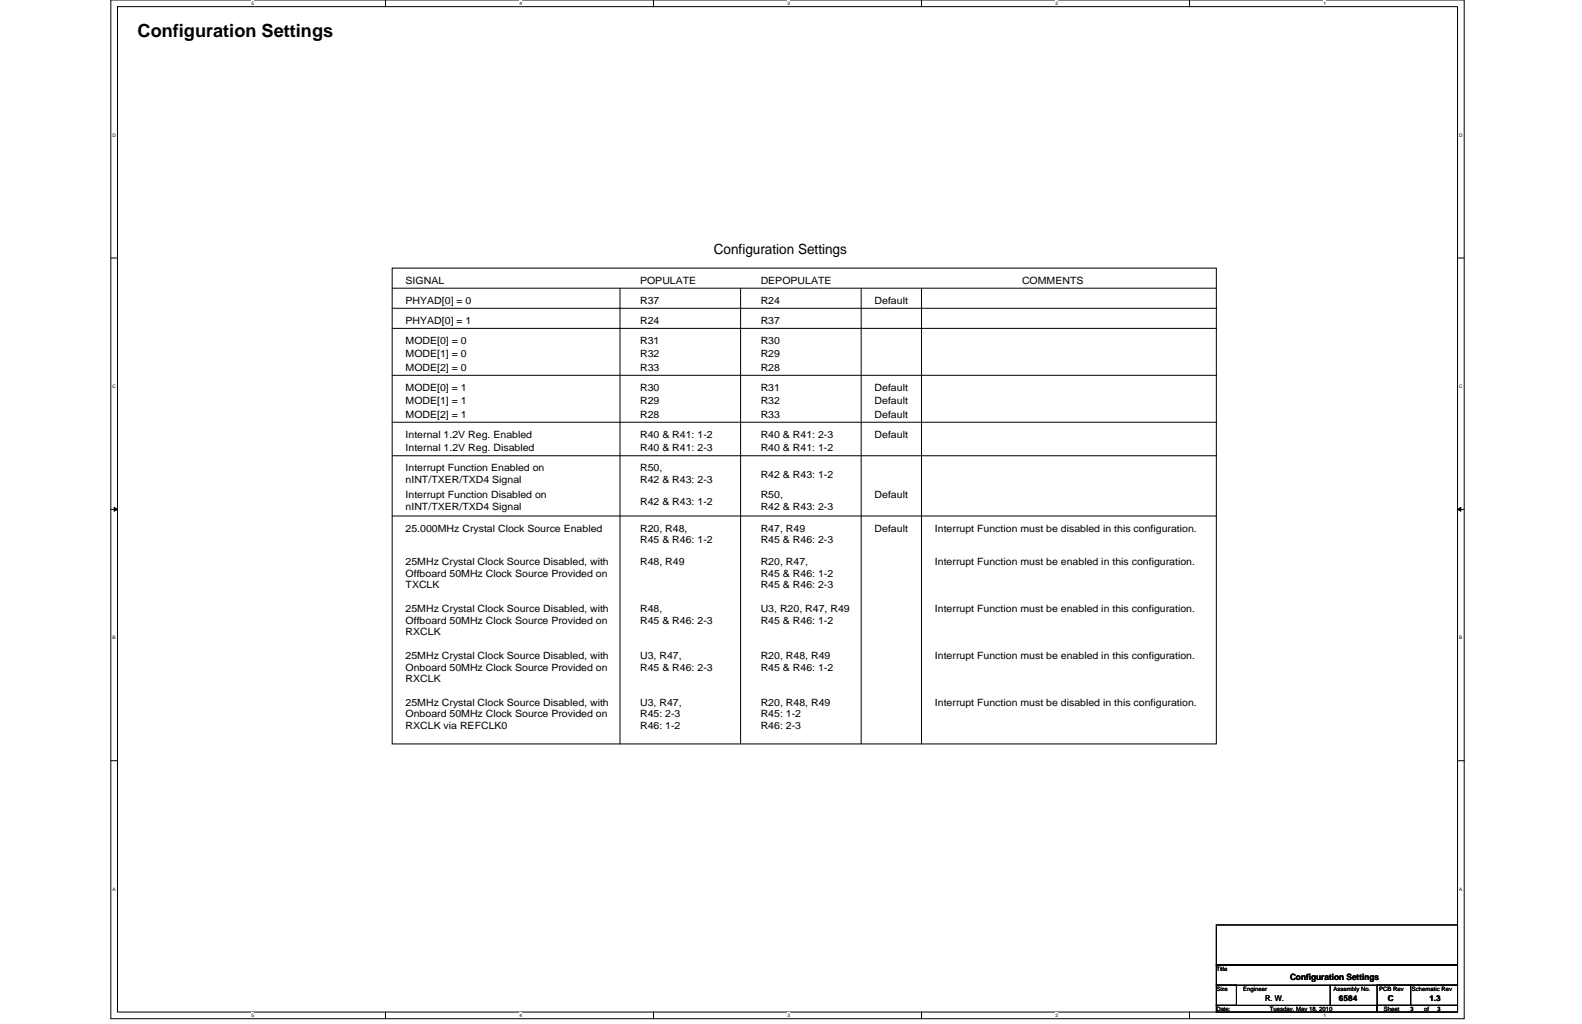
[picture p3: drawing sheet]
<svg xmlns="http://www.w3.org/2000/svg" width="432mm" height="279mm" viewBox="0 0 432 279" stroke-linecap="round" stroke-linejoin="round" font-family="sans-serif">
<defs><g id="words">
<text font-size="4.9" x="37.5" y="10.1">Configuration Settings</text>
<text font-size="3.8" x="194.8" y="69.3">Configuration Settings</text>
<g font-size="2.7">
<text x="110.7" y="77.4">SIGNAL</text>
<text x="174.7" y="77.4">POPULATE</text>
<text x="207.6" y="77.4">DEPOPULATE</text>
<text x="279" y="77.4">COMMENTS</text>
<text x="110.7" y="82.9">PHYAD[0] = 0</text>
<text x="174.7" y="82.9">R37</text>
<text x="207.6" y="82.9">R24</text>
<text x="238.7" y="82.9">Default</text>
<text x="110.7" y="88.4">PHYAD[0] = 1</text>
<text x="174.7" y="88.4">R24</text>
<text x="207.6" y="88.4">R37</text>
<text x="110.7" y="93.9">MODE[0] = 0</text>
<text x="174.7" y="93.9">R31</text>
<text x="207.6" y="93.9">R30</text>
<text x="110.7" y="97.5">MODE[1] = 0</text>
<text x="110.7" y="101.2">MODE[2] = 0</text>
<text x="174.7" y="97.5">R32</text>
<text x="174.7" y="101.2">R33</text>
<text x="207.6" y="101.2">R28</text>
<text x="207.6" y="97.5">R29</text>
<text x="110.7" y="106.7">MODE[0] = 1</text>
<text x="174.7" y="106.7">R30</text>
<text x="207.6" y="106.7">R31</text>
<text x="238.7" y="106.7">Default</text>
<text x="110.7" y="110.3">MODE[1] = 1</text>
<text x="174.7" y="110.3">R29</text>
<text x="207.6" y="110.3">R32</text>
<text x="238.7" y="110.3">Default</text>
<text x="110.7" y="119.5">Internal 1.2V Reg. Enabled</text>
<text x="110.7" y="114">MODE[2] = 1</text>
<text x="174.7" y="114">R28</text>
<text x="174.7" y="119.5">R40 &amp; R41: 1-2</text>
<text x="207.6" y="114">R33</text>
<text x="207.6" y="119.5">R40 &amp; R41: 2-3</text>
<text x="238.7" y="114">Default</text>
<text x="238.7" y="119.5">Default</text>
<text x="110.7" y="123.1">Internal 1.2V Reg. Disabled</text>
<text x="174.7" y="123.1">R40 &amp; R41: 2-3</text>
<text x="207.6" y="123.1">R40 &amp; R41: 1-2</text>
<text x="110.7" y="128.6">Interrupt Function Enabled on</text>
<text x="110.7" y="131.8">nINT/TXER/TXD4 Signal</text>
<text x="174.7" y="128.6">R50,</text>
<text x="174.7" y="131.8">R42 &amp; R43: 2-3</text>
<text x="207.6" y="130.5">R42 &amp; R43: 1-2</text>
<text x="110.7" y="136">Interrupt Function Disabled on</text>
<text x="174.7" y="137.8">R42 &amp; R43: 1-2</text>
<text x="207.6" y="136">R50,</text>
<text x="238.7" y="136">Default</text>
<text x="110.7" y="139.1">nINT/TXER/TXD4 Signal</text>
<text x="207.6" y="139.1">R42 &amp; R43: 2-3</text>
<text x="110.7" y="145.1">25.000MHz Crystal Clock Source Enabled</text>
<text x="174.7" y="145.1">R20, R48,</text>
<text x="174.7" y="148.2">R45 &amp; R46: 1-2</text>
<text x="207.6" y="145.1">R47, R49</text>
<text x="207.6" y="148.2">R45 &amp; R46: 2-3</text>
<text x="238.7" y="145.1">Default</text>
<text x="255.2" y="145.1">Interrupt Function must be disabled in this configuration.</text>
<text x="110.7" y="154.2">25MHz Crystal Clock Source Disabled, with</text>
<text x="174.7" y="154.2">R48, R49</text>
<text x="207.6" y="154.2">R20, R47,</text>
<text x="255.2" y="154.2">Interrupt Function must be enabled in this configuration.</text>
<text x="110.7" y="157.4">Offboard 50MHz Clock Source Provided on</text>
<text x="110.7" y="160.5">TXCLK</text>
<text x="207.6" y="157.4">R45 &amp; R46: 1-2</text>
<text x="207.6" y="160.5">R45 &amp; R46: 2-3</text>
<text x="110.7" y="167">25MHz Crystal Clock Source Disabled, with</text>
<text x="174.7" y="167">R48,</text>
<text x="207.6" y="167">U3, R20, R47, R49</text>
<text x="255.2" y="167">Interrupt Function must be enabled in this configuration.</text>
<text x="110.7" y="170.2">Offboard 50MHz Clock Source Provided on</text>
<text x="110.7" y="173.3">RXCLK</text>
<text x="174.7" y="170.2">R45 &amp; R46: 2-3</text>
<text x="207.6" y="170.2">R45 &amp; R46: 1-2</text>
<text x="110.7" y="179.8">25MHz Crystal Clock Source Disabled, with</text>
<text x="174.7" y="179.8">U3, R47,</text>
<text x="207.6" y="179.8">R20, R48, R49</text>
<text x="255.2" y="179.8">Interrupt Function must be enabled in this configuration.</text>
<text x="110.7" y="183">Onboard 50MHz Clock Source Provided on</text>
<text x="174.7" y="183">R45 &amp; R46: 2-3</text>
<text x="207.6" y="183">R45 &amp; R46: 1-2</text>
<text x="110.7" y="186.1">RXCLK</text>
<text x="110.7" y="192.6">25MHz Crystal Clock Source Disabled, with</text>
<text x="110.7" y="195.8">Onboard 50MHz Clock Source Provided on</text>
<text x="174.7" y="192.6">U3, R47,</text>
<text x="174.7" y="195.8">R45: 2-3</text>
<text x="207.6" y="192.6">R20, R48, R49</text>
<text x="207.6" y="195.8">R45: 1-2</text>
<text x="255.2" y="192.6">Interrupt Function must be disabled in this configuration.</text>
<text x="110.7" y="198.9">RXCLK via REFCLK0</text>
<text x="174.7" y="198.9">R46: 1-2</text>
<text x="207.6" y="198.9">R46: 2-3</text>
</g>
<text font-size="2.4" x="352.1" y="267.4">Configuration Settings</text>
<g font-size="2.2">
<text x="345.3" y="273.2">R. W.</text>
<text x="365.5" y="273.2">6584</text>
<text x="378.8" y="273.2">C</text>
<text x="390.1" y="273.2">1.3</text>
</g>
<g font-size="1.6">
<text x="332" y="264.8">Title</text>
<text x="332" y="270.3">Size</text>
<text x="332" y="275.8">Date:</text>
<text x="339.3" y="270.3">Engineer</text>
<text x="346.6" y="275.8">Tuesday, May 18, 2010</text>
<text x="364" y="270.3">Assembly No.</text>
<text x="376.4" y="270.3">PCB Rev</text>
<text x="377.7" y="275.8">Sheet</text>
<text x="385" y="275.8">3</text>
<text x="385.4" y="270.3">Schematic Rev</text>
<text x="388.7" y="275.8">of</text>
<text x="392.3" y="275.8">3</text>
</g>
<g font-size="1.3">
<text x="68.6" y="1.4">5</text>
<text x="141.8" y="1.4">4</text>
<text x="214.9" y="1.4">3</text>
<text x="288.1" y="1.4">2</text>
<text x="361.3" y="1.4">1</text>
<text x="30.7" y="37.3">D</text>
<text x="398.3" y="37.3">D</text>
<text x="30.7" y="105.9">C</text>
<text x="398.3" y="105.9">C</text>
<text x="30.7" y="174.5">B</text>
<text x="398.3" y="174.5">B</text>
<text x="30.7" y="243">A</text>
<text x="398.3" y="243">A</text>
<text x="68.6" y="277.5">5</text>
<text x="141.8" y="277.5">4</text>
<text x="214.9" y="277.5">3</text>
<text x="288.1" y="277.5">2</text>
<text x="361.3" y="277.5">1</text>
</g>
</g></defs>
<path d="M30.2 0h369.4v278h-369.4zM32.1 1.8h365.7v274.3h-365.7z" fill="none" stroke="#000" stroke-width=".27"/>
<g fill="#fff">
<path d="M68.6 .2h.8v1.5h-.8z"/>
<path d="M68.6 276.3h.8v1.5h-.8z"/>
</g>
<path d="M105.2 0v1.8M105.2 276.1v1.9" fill="none" stroke="#000" stroke-width=".27"/>
<g fill="#fff">
<path d="M141.8 .2h.7v1.5h-.7z"/>
<path d="M141.8 276.3h.7v1.5h-.7z"/>
</g>
<path d="M178.4 0v1.8M178.4 276.1v1.9" fill="none" stroke="#000" stroke-width=".27"/>
<g fill="#fff">
<path d="M214.9 .2h.8v1.5h-.8z"/>
<path d="M214.9 276.3h.8v1.5h-.8z"/>
</g>
<path d="M251.5 0v1.8M251.5 276.1v1.9" fill="none" stroke="#000" stroke-width=".27"/>
<g fill="#fff">
<path d="M288.1 .2h.7v1.5h-.7z"/>
<path d="M288.1 276.3h.7v1.5h-.7z"/>
</g>
<path d="M324.7 0v1.8M324.7 276.1v1.9" fill="none" stroke="#000" stroke-width=".27"/>
<g fill="#fff">
<path d="M361.3 .2h.7v1.5h-.7z"/>
<path d="M361.3 276.3h.7v1.5h-.7z"/>
<path d="M30.7 36.1h1v1.5h-1z"/>
<path d="M398.3 36.1h.9v1.5h-.9z"/>
<path d="M30.7 104.7h1v1.5h-1z"/>
<path d="M398.3 104.7h.9v1.5h-.9z"/>
</g>
<path d="M30.2 70.4h1.9M397.8 70.4h1.8" fill="none" stroke="#000" stroke-width=".27"/>
<g fill="#fff">
<path d="M30.7 173.3h.9v1.4h-.9z"/>
<path d="M398.3 173.3h.9v1.4h-.9z"/>
</g>
<path d="M30.2 139h1.9M397.8 139h1.8" fill="none" stroke="#000" stroke-width=".27"/>
<path d="M31.2 138.5l.9 .5-.9 .5zM397.8 139l.9-.5v1z" fill="#000" stroke="#000" stroke-width=".27"/>
<g fill="#fff">
<path d="M30.7 241.9h.9v1.4h-.9z"/>
<path d="M398.3 241.9h.9v1.4h-.9z"/>
</g>
<g fill="none" stroke="#000" stroke-width=".27">
<path d="M107 73.2h225v129.8h-225zM107 78.6h225M169.2 78.6v124.4M202.1 78.6v124.4M235.1 78.6v124.4M251.5 78.6v124.4M107 84.1h225M107 89.6h225M107 115.2h225M107 102.4h225M107 124.4h225M107 140.8h225"/>
<path d="M30.2 207.6h1.9M397.8 207.6h1.8M332 252.4h65.8v10.9h-65.8zM332 263.3h65.8v5.5h-65.8zM332 274.3h43.9v1.8h-43.9zM332 268.8h5.5v5.5h-5.5zM363.1 268.8v5.5M375.9 268.8h9.1v5.5h-9.1zM375.9 274.3h21.9v1.8h-21.9zM385 268.8h12.8v5.5h-12.8z"/>
</g>
<use href="#words"/>
</svg>
